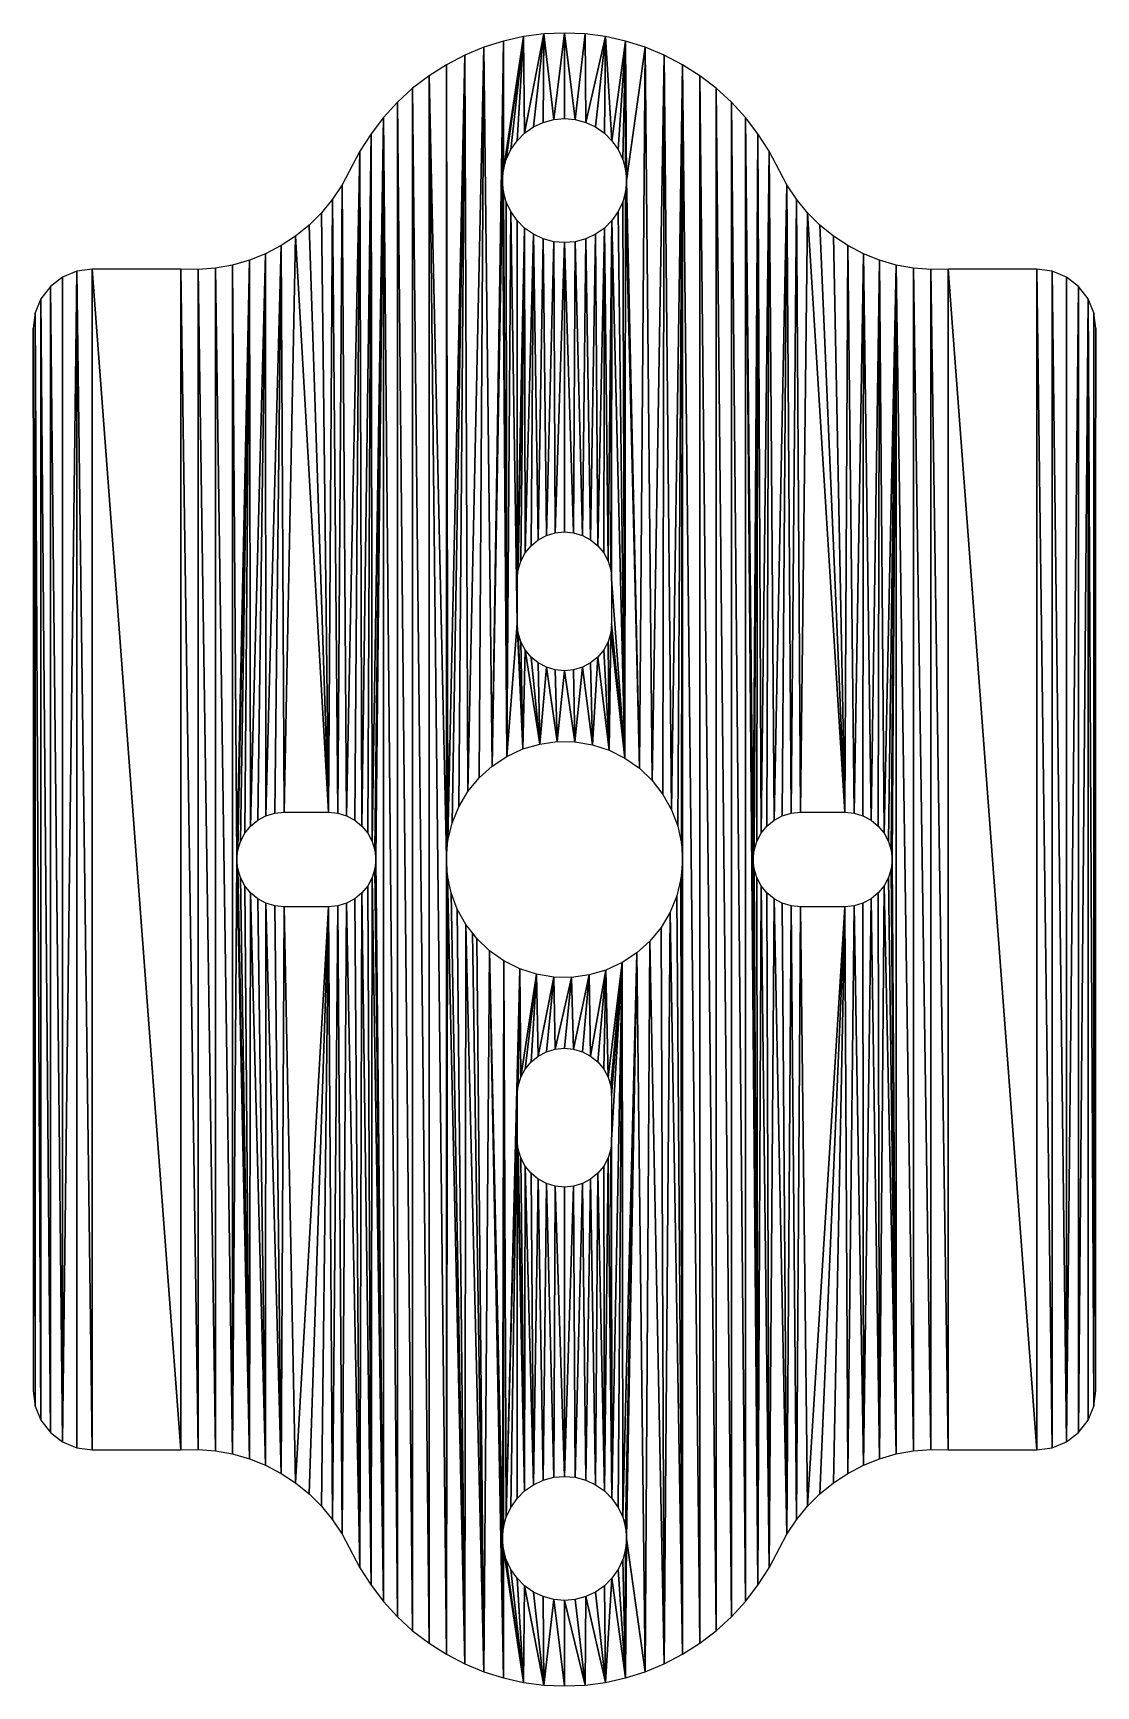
# Model space of a CAD drawing. Header units: metres. Extents: x 326.6 to 362.6, y 16.3 to 72.3.
import ezdxf

# ---------------------------------------------------------------- set-up
doc = ezdxf.new("R2010")
doc.units = ezdxf.units.M

msp = doc.modelspace()

# ---------------------------------------------------------------- meshes
at = {"layer": 'Layer0'}
mesh = msp.add_polyface(dxfattribs=at)
corners = [(340.632, 44.334), (340.634, 71.205), (340.045, 70.83), (340.685, 44.93), (341.253, 71.528), (341.359, 46.577), (341.898, 71.795), (341.739, 47.04), (342.183, 47.44), (342.563, 72.004), (342.534, 67.277), (342.566, 67.642), (343.245, 72.156), (342.66, 67.995), (342.815, 68.327), (343.025, 68.627), (343.284, 68.886), (343.937, 72.247), (343.584, 69.096), (343.916, 69.25), (344.269, 69.345), (344.634, 72.277), (344.634, 69.377), (342.681, 47.769), (342.566, 66.912), (342.66, 66.559), (342.815, 66.227), (343.031, 52.268), (343.025, 65.927), (333.534, 44.277), (333.962, 64.581), (333.394, 64.417), (334.002, 45.408), (334.511, 64.8), (334.521, 45.755), (335.034, 65.074), (335.134, 45.877), (335.528, 65.398), (336.641, 45.877), (335.986, 65.771), (336.405, 66.187), (336.78, 66.644), (336.953, 45.846), (337.107, 67.136), (337.253, 45.755), (337.706, 68.277), (337.772, 45.408), (338.081, 68.866), (338.119, 44.889), (338.505, 69.419), (343.031, 53.775), (343.284, 65.668), (343.062, 54.087), (343.153, 54.387), (343.301, 54.664), (343.584, 65.458), (343.5, 54.906), (343.742, 55.105), (343.916, 65.304), (344.019, 55.253), (344.269, 65.209), (344.319, 55.344), (344.634, 65.177), (344.631, 55.375)]
mesh.append_faces([[corners[k] for k in face] for face in [(1, 3, 4), (4, 5, 6), (6, 8, 9), (9, 11, 12), (12, 16, 17), (17, 20, 21), (10, 23, 24), (24, 23, 25), (25, 23, 26), (26, 27, 28), (30, 32, 33), (33, 34, 35), (35, 36, 37), (37, 38, 39), (39, 38, 40), (40, 38, 41), (41, 42, 43), (43, 44, 45), (45, 46, 47), (47, 48, 49), (28, 50, 51), (50, 28, 27), (51, 54, 55), (55, 57, 58), (58, 59, 60), (60, 61, 62)]], dxfattribs={"vtx0": -1, "vtx1": -1})
mesh.append_faces([[corners[k] for k in face] for face in [(9, 8, 10), (26, 23, 27)]], dxfattribs={"vtx0": -1, "vtx1": -1, "vtx2": -1})
mesh.append_faces([[corners[k] for k in face] for face in [(0, 1, 2), (6, 5, 7), (6, 7, 8), (9, 10, 11), (12, 11, 13), (12, 13, 14), (12, 14, 15), (12, 15, 16), (17, 16, 18), (17, 18, 19), (17, 19, 20), (21, 20, 22), (29, 30, 31), (51, 50, 52), (51, 52, 53), (51, 53, 54), (55, 54, 56), (55, 56, 57), (58, 57, 59), (60, 59, 61), (62, 61, 63)]], dxfattribs={"vtx0": -1, "vtx2": -1})
mesh = msp.add_polyface(dxfattribs=at)
corners = [(344.634, 72.277), (344.634, 69.377), (344.998, 69.345), (345.331, 72.247), (345.352, 69.25), (346.023, 72.156), (345.684, 69.096), (345.984, 68.886), (346.242, 68.627), (346.704, 72.004), (346.452, 68.327), (346.607, 67.995), (346.702, 67.642), (346.734, 67.277), (347.37, 71.795), (347.17, 47.368), (347.602, 46.955), (348.015, 71.528), (347.968, 46.483), (348.26, 45.961), (348.634, 71.205), (348.47, 45.401), (351.022, 44.277), (351.187, 68.866), (350.762, 69.419), (351.292, 45.166), (351.562, 68.277), (351.733, 45.607), (352.16, 67.136), (352.31, 45.846), (352.488, 66.644), (352.622, 45.877), (352.863, 66.187), (354.129, 45.877), (353.281, 65.771), (353.74, 65.398), (354.233, 65.074), (354.441, 45.846), (354.757, 64.8), (355.018, 45.607), (355.305, 64.581), (355.46, 45.166), (355.873, 64.417), (346.231, 53.775), (346.681, 47.712), (346.242, 65.927), (346.452, 66.227), (346.607, 66.559), (346.702, 66.912), (344.634, 65.177), (344.631, 55.375), (344.944, 55.344), (344.998, 65.209), (345.244, 55.253), (345.352, 65.304), (345.52, 55.105), (345.684, 65.458), (345.763, 54.906), (345.984, 65.668), (345.962, 54.664), (346.11, 54.387), (346.201, 54.087)]
mesh.append_faces([[corners[k] for k in face] for face in [(0, 2, 3), (3, 4, 5), (5, 8, 9), (9, 13, 14), (14, 16, 17), (17, 19, 20), (23, 25, 26), (26, 27, 28), (28, 29, 30), (30, 31, 32), (32, 33, 34), (34, 33, 35), (35, 33, 36), (36, 37, 38), (38, 39, 40), (40, 41, 42), (45, 44, 46), (46, 44, 47), (47, 44, 48), (48, 15, 13), (49, 51, 52), (52, 53, 54), (54, 55, 56), (56, 57, 58), (58, 60, 45)]], dxfattribs={"vtx0": -1, "vtx1": -1})
mesh.append_faces([[corners[k] for k in face] for face in [(14, 13, 15), (43, 44, 45)]], dxfattribs={"vtx0": -1, "vtx1": -1, "vtx2": -1})
mesh.append_faces([[corners[k] for k in face] for face in [(0, 1, 2), (3, 2, 4), (5, 4, 6), (5, 6, 7), (5, 7, 8), (9, 8, 10), (9, 10, 11), (9, 11, 12), (9, 12, 13), (14, 15, 16), (17, 16, 18), (17, 18, 19), (20, 19, 21), (22, 23, 24), (49, 50, 51), (52, 51, 53), (54, 53, 55), (56, 55, 57), (58, 57, 59), (58, 59, 60), (45, 60, 61), (45, 61, 43)]], dxfattribs={"vtx0": -1, "vtx2": -1})
mesh = msp.add_polyface(dxfattribs=at)
corners = [(340.634, 71.205), (340.632, 44.334), (340.685, 44.93), (341.253, 71.528), (340.826, 45.511), (341.053, 46.064), (341.359, 46.577), (326.634, 62.277), (326.702, 25.759), (326.702, 62.795), (326.902, 25.277), (326.902, 63.277), (327.22, 24.863), (327.22, 63.691), (327.634, 24.545), (327.634, 64.009), (328.116, 64.209), (328.634, 24.277), (328.634, 64.277), (331.634, 24.277), (331.634, 64.277), (332.224, 24.289), (332.224, 64.265), (332.813, 24.243), (332.813, 64.311), (333.394, 24.137), (333.394, 64.417), (333.534, 44.277), (342.681, 47.769), (342.534, 67.277), (342.183, 47.44), (343.031, 52.268), (343.224, 48.021), (343.062, 51.955), (343.153, 51.655), (343.301, 51.379), (343.797, 48.189), (343.5, 51.136), (343.742, 50.937), (344.019, 50.789), (344.39, 48.27), (344.319, 50.698), (344.631, 50.668), (333.962, 64.581), (333.564, 44.589), (333.655, 44.889), (333.803, 45.166), (334.002, 45.408), (334.511, 64.8), (334.245, 45.607), (334.521, 45.755), (335.034, 65.074), (334.822, 45.846), (335.134, 45.877), (335.528, 65.398), (336.641, 45.877), (336.78, 66.644), (336.953, 45.846), (337.107, 67.136), (337.253, 45.755), (337.706, 68.277), (337.53, 45.607), (337.772, 45.408), (338.081, 68.866), (337.971, 45.166), (338.119, 44.889), (338.505, 69.419), (338.21, 44.589), (338.241, 44.277), (338.505, 19.135), (338.977, 18.62), (338.977, 69.934), (339.491, 18.149), (339.491, 70.405), (340.045, 17.724), (340.045, 70.83)]
mesh.append_faces([[corners[k] for k in face] for face in [(7, 8, 9), (9, 10, 11), (11, 12, 13), (13, 14, 15), (15, 14, 16), (16, 17, 18), (18, 19, 20), (20, 21, 22), (22, 23, 24), (24, 25, 26), (28, 29, 30), (31, 32, 33), (33, 32, 34), (34, 32, 35), (35, 36, 37), (37, 36, 38), (38, 36, 39), (39, 40, 41), (41, 40, 42), (66, 70, 71), (71, 72, 73), (73, 74, 75)]], dxfattribs={"vtx0": -1, "vtx1": -1})
mesh.append_faces([[corners[k] for k in face] for face in [(26, 25, 27), (66, 68, 69)]], dxfattribs={"vtx0": -1, "vtx1": -1, "vtx2": -1})
mesh.append_faces([[corners[k] for k in face] for face in [(0, 1, 2), (3, 2, 4), (3, 4, 5), (3, 5, 6), (31, 28, 32), (35, 32, 36), (39, 36, 40), (43, 27, 44), (43, 44, 45), (43, 45, 46), (43, 46, 47), (48, 47, 49), (48, 49, 50), (51, 50, 52), (51, 52, 53), (54, 53, 55), (56, 55, 57), (58, 57, 59), (60, 59, 61), (60, 61, 62), (63, 62, 64), (63, 64, 65), (66, 65, 67), (66, 67, 68)]], dxfattribs={"vtx0": -1, "vtx2": -1})
mesh = msp.add_polyface(dxfattribs=at)
corners = [(348.634, 71.205), (348.631, 44.22), (348.634, 17.349), (349.222, 17.724), (349.222, 70.83), (349.776, 18.149), (349.776, 70.405), (350.291, 18.62), (350.291, 69.934), (350.762, 19.135), (350.762, 69.419), (351.187, 19.688), (351.022, 44.277), (351.053, 43.965), (351.144, 43.665), (351.292, 43.388), (351.562, 20.277), (351.491, 43.146), (351.733, 42.947), (352.16, 21.418), (352.01, 42.799), (352.31, 42.708), (352.488, 21.91), (352.622, 42.677), (352.863, 22.367), (354.129, 42.677), (354.233, 23.48), (354.441, 42.708), (354.757, 23.754), (354.741, 42.799), (355.018, 42.947), (355.305, 23.973), (355.261, 43.146), (355.46, 43.388), (355.873, 24.137), (355.607, 43.665), (355.698, 43.965), (355.729, 44.277), (355.873, 64.417), (356.454, 24.243), (356.454, 64.311), (357.043, 24.289), (357.043, 64.265), (357.634, 24.277), (357.634, 64.277), (360.634, 24.277), (360.634, 64.277), (361.151, 24.345), (361.151, 64.209), (361.634, 24.545), (362.048, 63.691), (362.048, 24.863), (362.366, 63.277), (362.366, 25.277), (362.566, 25.759), (362.634, 62.277), (362.634, 26.277), (348.436, 43.043), (348.578, 43.624), (344.873, 40.284), (344.319, 37.856), (344.631, 37.886), (344.944, 37.856), (345.465, 40.365), (345.244, 37.765), (345.52, 37.617), (346.039, 40.533), (345.763, 37.418), (345.962, 37.175), (346.11, 36.899), (346.582, 40.785), (346.201, 36.599), (346.231, 36.286), (346.231, 34.779), (346.607, 21.995), (347.08, 41.114)]
mesh.append_faces([[corners[k] for k in face] for face in [(55, 54, 56)]], dxfattribs={"vtx0": -1})
mesh.append_faces([[corners[k] for k in face] for face in [(12, 11, 13), (13, 11, 14), (14, 11, 15), (15, 16, 17), (17, 16, 18), (18, 19, 20), (20, 19, 21), (21, 22, 23), (23, 24, 25), (25, 26, 27), (27, 28, 29), (29, 28, 30), (30, 31, 32), (32, 31, 33), (33, 34, 35), (35, 34, 36), (36, 34, 37), (57, 2, 58), (58, 2, 1), (59, 62, 63), (63, 65, 66), (66, 69, 70), (70, 74, 75)]], dxfattribs={"vtx0": -1, "vtx1": -1})
mesh.append_faces([[corners[k] for k in face] for face in [(0, 1, 2)]], dxfattribs={"vtx0": -1, "vtx1": -1, "vtx2": -1})
mesh.append_faces([[corners[k] for k in face] for face in [(0, 2, 3), (4, 3, 5), (6, 5, 7), (8, 7, 9), (10, 9, 11), (38, 34, 39), (40, 39, 41), (42, 41, 43), (44, 43, 45), (46, 45, 47), (48, 47, 49), (50, 49, 51), (52, 51, 53), (52, 53, 54), (59, 60, 61), (59, 61, 62), (63, 62, 64), (63, 64, 65), (66, 65, 67), (66, 67, 68), (66, 68, 69), (70, 69, 71), (70, 71, 72), (70, 72, 73)]], dxfattribs={"vtx0": -1, "vtx2": -1})
mesh = msp.add_polyface(dxfattribs=at)
corners = [(348.634, 71.205), (348.47, 45.401), (348.595, 44.816), (348.631, 44.22), (349.222, 17.724), (349.222, 70.83), (349.776, 18.149), (349.776, 70.405), (350.291, 18.62), (350.291, 69.934), (350.762, 19.135), (350.762, 69.419), (351.187, 19.688), (351.022, 44.277), (351.187, 68.866), (351.053, 44.589), (351.144, 44.889), (351.292, 45.166), (351.562, 68.277), (351.491, 45.408), (351.733, 45.607), (352.16, 67.136), (352.01, 45.755), (352.31, 45.846), (352.488, 66.644), (352.622, 45.877), (352.863, 66.187), (354.129, 45.877), (354.233, 65.074), (354.441, 45.846), (354.757, 64.8), (354.741, 45.755), (355.018, 45.607), (355.305, 64.581), (355.261, 45.408), (355.46, 45.166), (355.873, 64.417), (355.607, 44.889), (355.698, 44.589), (355.729, 44.277), (355.873, 24.137), (356.454, 24.243), (356.454, 64.311), (357.043, 24.289), (357.043, 64.265), (357.634, 24.277), (357.634, 64.277), (360.634, 24.277), (360.634, 64.277), (361.151, 24.345), (361.151, 64.209), (361.634, 24.545), (361.634, 64.009), (362.048, 63.691), (362.048, 24.863), (362.366, 63.277), (362.566, 25.759), (362.566, 62.795), (362.634, 62.277), (344.631, 50.668), (344.39, 48.27), (344.987, 48.261), (344.944, 50.698), (345.244, 50.789), (345.577, 48.164), (345.52, 50.937), (345.763, 51.136), (346.146, 47.979), (345.962, 51.379), (346.11, 51.655), (346.201, 51.955), (346.681, 47.712), (346.231, 52.268), (346.231, 53.775), (346.702, 66.912), (347.17, 47.368)]
mesh.append_faces([[corners[k] for k in face] for face in [(0, 4, 5), (5, 6, 7), (7, 8, 9), (9, 10, 11), (36, 41, 42), (42, 43, 44), (44, 45, 46), (46, 47, 48), (48, 49, 50), (50, 51, 52), (52, 51, 53), (53, 54, 55), (55, 56, 57), (57, 56, 58), (59, 61, 62), (62, 61, 63), (63, 64, 65), (65, 64, 66), (66, 67, 68), (68, 67, 69), (69, 67, 70), (70, 71, 72), (72, 71, 73)]], dxfattribs={"vtx0": -1, "vtx1": -1})
mesh.append_faces([[corners[k] for k in face] for face in [(11, 12, 13), (36, 39, 40)]], dxfattribs={"vtx0": -1, "vtx1": -1, "vtx2": -1})
mesh.append_faces([[corners[k] for k in face] for face in [(0, 1, 2), (0, 2, 3), (14, 13, 15), (14, 15, 16), (14, 16, 17), (18, 17, 19), (18, 19, 20), (21, 20, 22), (21, 22, 23), (24, 23, 25), (26, 25, 27), (28, 27, 29), (30, 29, 31), (30, 31, 32), (33, 32, 34), (33, 34, 35), (36, 35, 37), (36, 37, 38), (36, 38, 39), (59, 60, 61), (63, 61, 64), (66, 64, 67), (70, 67, 71), (74, 71, 75)]], dxfattribs={"vtx0": -1, "vtx2": -1})
mesh = msp.add_polyface(dxfattribs=at)
corners = [(326.702, 25.759), (326.634, 62.277), (326.634, 26.277), (326.702, 62.795), (326.902, 25.277), (326.902, 63.277), (327.22, 24.863), (327.22, 63.691), (327.634, 24.545), (328.116, 64.209), (328.116, 24.345), (328.634, 24.277), (328.634, 64.277), (331.634, 24.277), (331.634, 64.277), (332.224, 24.289), (332.224, 64.265), (332.813, 24.243), (332.813, 64.311), (333.394, 24.137), (333.534, 44.277), (333.962, 23.973), (333.564, 43.965), (333.655, 43.665), (333.803, 43.388), (334.002, 43.146), (334.511, 23.754), (334.245, 42.947), (334.521, 42.799), (335.034, 23.48), (334.822, 42.708), (335.134, 42.677), (335.528, 23.156), (336.641, 42.677), (336.78, 21.91), (336.953, 42.708), (337.107, 21.418), (337.253, 42.799), (337.706, 20.277), (337.53, 42.947), (337.772, 43.146), (338.081, 19.688), (337.971, 43.388), (338.119, 43.665), (338.505, 19.135), (338.21, 43.965), (338.241, 44.277), (338.505, 69.419), (338.977, 18.62), (338.977, 69.934), (339.491, 18.149), (339.491, 70.405), (340.045, 17.724), (340.045, 70.83), (340.634, 17.349), (340.632, 44.334), (340.668, 43.738), (341.253, 17.027), (340.793, 43.153), (341.003, 42.593), (341.294, 42.071), (341.898, 16.76), (341.513, 41.79), (342.534, 21.277), (342.582, 40.842), (342.093, 41.186), (342.66, 21.995), (343.117, 40.575), (343.031, 36.286), (343.062, 36.599), (343.153, 36.899), (343.685, 40.39), (343.301, 37.175), (343.5, 37.418), (343.742, 37.617), (344.275, 40.293), (344.019, 37.765), (344.319, 37.856), (344.873, 40.284)]
mesh.append_faces([[corners[k] for k in face] for face in [(0, 1, 2)]], dxfattribs={"vtx0": -1})
mesh.append_faces([[corners[k] for k in face] for face in [(20, 21, 22), (22, 21, 23), (23, 21, 24), (24, 21, 25), (25, 26, 27), (27, 26, 28), (28, 29, 30), (30, 29, 31), (31, 32, 33), (33, 34, 35), (35, 36, 37), (37, 38, 39), (39, 38, 40), (40, 41, 42), (42, 41, 43), (43, 44, 45), (45, 44, 46), (55, 54, 56), (56, 57, 58), (58, 57, 59), (59, 57, 60), (60, 61, 62), (64, 66, 67), (67, 70, 71), (71, 74, 75), (75, 77, 78)]], dxfattribs={"vtx0": -1, "vtx1": -1})
mesh.append_faces([[corners[k] for k in face] for face in [(53, 54, 55)]], dxfattribs={"vtx0": -1, "vtx1": -1, "vtx2": -1})
mesh.append_faces([[corners[k] for k in face] for face in [(3, 0, 4), (5, 4, 6), (7, 6, 8), (9, 8, 10), (9, 10, 11), (12, 11, 13), (14, 13, 15), (16, 15, 17), (18, 17, 19), (47, 44, 48), (49, 48, 50), (51, 50, 52), (53, 52, 54), (63, 64, 65), (67, 68, 69), (67, 69, 70), (71, 70, 72), (71, 72, 73), (71, 73, 74), (75, 74, 76), (75, 76, 77)]], dxfattribs={"vtx0": -1, "vtx2": -1})
mesh = msp.add_polyface(dxfattribs=at)
corners = [(333.534, 44.277), (333.394, 24.137), (333.962, 23.973), (334.002, 43.146), (334.511, 23.754), (334.521, 42.799), (335.034, 23.48), (335.134, 42.677), (335.528, 23.156), (336.641, 42.677), (335.986, 22.783), (336.405, 22.367), (336.78, 21.91), (336.953, 42.708), (337.107, 21.418), (337.253, 42.799), (337.706, 20.277), (337.772, 43.146), (338.081, 19.688), (338.119, 43.665), (338.505, 19.135), (343.284, 22.886), (343.031, 34.779), (343.025, 22.627), (343.062, 34.467), (343.153, 34.167), (343.301, 33.89), (343.584, 23.096), (343.5, 33.648), (343.742, 33.449), (343.916, 23.25), (344.019, 33.301), (344.269, 23.345), (344.319, 33.21), (344.634, 23.377), (344.631, 33.179), (340.668, 43.738), (340.634, 17.349), (341.253, 17.027), (341.294, 42.071), (341.898, 16.76), (341.513, 41.79), (341.66, 41.599), (342.093, 41.186), (342.563, 16.55), (342.534, 21.277), (342.566, 20.912), (343.245, 16.399), (342.66, 20.559), (342.815, 20.227), (343.025, 19.927), (343.284, 19.668), (343.937, 16.307), (343.584, 19.458), (343.916, 19.304), (344.269, 19.209), (344.634, 16.277), (344.634, 19.177), (342.582, 40.842), (342.566, 21.642), (342.66, 21.995), (343.117, 40.575), (343.031, 36.286), (342.815, 22.327)]
mesh.append_faces([[corners[k] for k in face] for face in [(21, 22, 23), (22, 21, 24), (24, 21, 25), (25, 21, 26), (26, 27, 28), (28, 27, 29), (29, 30, 31), (31, 32, 33), (33, 34, 35), (41, 40, 42), (42, 40, 43), (45, 44, 46), (46, 47, 48), (48, 47, 49), (49, 47, 50), (50, 47, 51), (51, 52, 53), (53, 52, 54), (54, 52, 55), (55, 56, 57), (62, 23, 22)]], dxfattribs={"vtx0": -1, "vtx1": -1})
mesh.append_faces([[corners[k] for k in face] for face in [(43, 44, 45), (61, 60, 62)]], dxfattribs={"vtx0": -1, "vtx1": -1, "vtx2": -1})
mesh.append_faces([[corners[k] for k in face] for face in [(0, 1, 2), (3, 2, 4), (5, 4, 6), (7, 6, 8), (9, 8, 10), (9, 10, 11), (9, 11, 12), (13, 12, 14), (15, 14, 16), (17, 16, 18), (19, 18, 20), (26, 21, 27), (29, 27, 30), (31, 30, 32), (33, 32, 34), (36, 37, 38), (39, 38, 40), (43, 40, 44), (46, 44, 47), (51, 47, 52), (55, 52, 56), (58, 45, 59), (58, 59, 60), (62, 60, 63), (62, 63, 23)]], dxfattribs={"vtx0": -1, "vtx2": -1})
mesh = msp.add_polyface(dxfattribs=at)
corners = [(351.292, 43.388), (351.187, 19.688), (351.562, 20.277), (351.733, 42.947), (352.16, 21.418), (352.31, 42.708), (352.488, 21.91), (352.622, 42.677), (352.863, 22.367), (354.129, 42.677), (353.281, 22.783), (353.74, 23.156), (354.233, 23.48), (354.441, 42.708), (354.757, 23.754), (355.018, 42.947), (355.305, 23.973), (355.46, 43.388), (355.873, 24.137), (344.631, 33.179), (344.634, 23.377), (344.944, 33.21), (344.998, 23.345), (345.244, 33.301), (345.352, 23.25), (345.52, 33.449), (345.684, 23.096), (345.763, 33.648), (345.984, 22.886), (345.962, 33.89), (346.11, 34.167), (346.242, 22.627), (346.201, 34.467), (346.231, 34.779), (344.634, 19.177), (344.634, 16.277), (345.331, 16.307), (344.998, 19.209), (345.352, 19.304), (346.023, 16.399), (345.684, 19.458), (345.984, 19.668), (346.242, 19.927), (346.704, 16.55), (346.452, 20.227), (346.607, 20.559), (346.702, 20.912), (346.734, 21.277), (347.37, 16.76), (347.08, 41.114), (347.524, 41.515), (348.015, 17.027), (347.904, 41.977), (348.21, 42.49), (348.634, 17.349), (348.436, 43.043), (346.582, 40.785), (346.452, 22.327), (346.607, 21.995), (346.702, 21.642)]
mesh.append_faces([[corners[k] for k in face] for face in [(19, 20, 21), (21, 22, 23), (23, 24, 25), (25, 26, 27), (27, 28, 29), (29, 28, 30), (30, 31, 32), (32, 31, 33), (34, 36, 37), (37, 36, 38), (38, 39, 40), (40, 39, 41), (41, 39, 42), (42, 43, 44), (44, 43, 45), (45, 43, 46), (46, 43, 47), (49, 48, 50), (50, 51, 52), (52, 51, 53), (53, 54, 55)]], dxfattribs={"vtx0": -1, "vtx1": -1})
mesh.append_faces([[corners[k] for k in face] for face in [(47, 48, 49), (56, 33, 31)]], dxfattribs={"vtx0": -1, "vtx1": -1, "vtx2": -1})
mesh.append_faces([[corners[k] for k in face] for face in [(0, 1, 2), (3, 2, 4), (5, 4, 6), (7, 6, 8), (9, 8, 10), (9, 10, 11), (9, 11, 12), (13, 12, 14), (15, 14, 16), (17, 16, 18), (21, 20, 22), (23, 22, 24), (25, 24, 26), (27, 26, 28), (30, 28, 31), (34, 35, 36), (38, 36, 39), (42, 39, 43), (47, 43, 48), (50, 48, 51), (53, 51, 54), (56, 31, 57), (56, 57, 58), (49, 58, 59), (49, 59, 47)]], dxfattribs={"vtx0": -1, "vtx2": -1})

doc.saveas('drawing.dxf')
